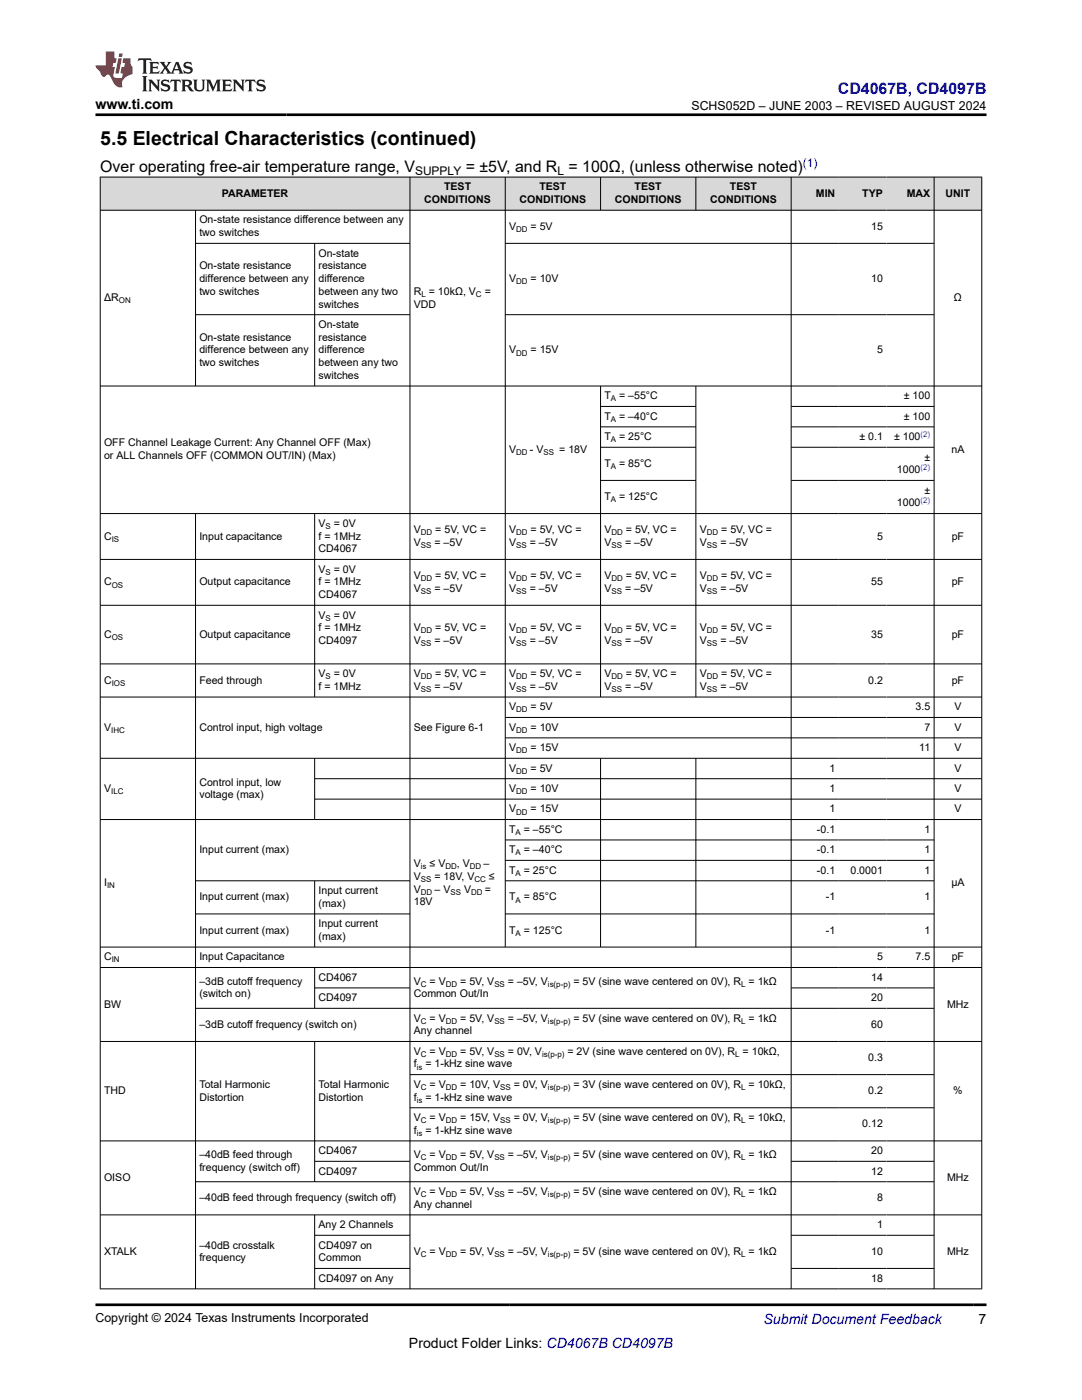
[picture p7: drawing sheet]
<svg xmlns="http://www.w3.org/2000/svg" width="216mm" height="279mm" viewBox="0 0 216 279" stroke-linecap="round" stroke-linejoin="round" font-family="sans-serif">
<defs><g id="words">
<text font-size="3.9" x="20" y="28.8">5.5 Electrical Characteristics (continued)</text>
<text font-size="3.2" fill="#00f" x="167.2" y="18.7">CD4067B, CD4097B</text>
<g font-size="3.2">
<text x="20" y="34.3">Over operating free-air temperature range, V</text>
<text x="92.9" y="34.3">= ±5V, and R = 100Ω, (unless otherwise noted)</text>
</g>
<g font-size="2.8">
<text x="19.1" y="21.8">www.ti.com</text>
<text x="81.6" y="269">Product Folder Links: CD4067B CD4097B</text>
<text x="195.3" y="264.2">7</text>
</g>
<text font-size="2.8" fill="#00f" x="152.4" y="264.2">Submit Document Feedback</text>
<g font-size="2.5">
<text x="138" y="21.9">SCHS052D – JUNE 2003 – REVISED AUGUST 2024</text>
<text x="19.1" y="263.9">Copyright © 2024 Texas Instruments Incorporated</text>
</g>
<g font-size="2.4">
<text x="82.8" y="34.9">SUPPLY</text>
<text x="111.2" y="34.9">L</text>
</g>
<text font-size="2.4" fill="#00f" x="160.2" y="33.2">(1)</text>
<g font-size="2.1">
<text x="44.3" y="39.3">PARAMETER</text>
<text x="84.7" y="40.5">CONDITIONS</text>
<text x="88.6" y="38">TEST</text>
<text x="103.7" y="40.5">CONDITIONS</text>
<text x="107.6" y="38">TEST</text>
<text x="122.7" y="40.5">CONDITIONS</text>
<text x="126.6" y="38">TEST</text>
<text x="141.7" y="40.5">CONDITIONS</text>
<text x="145.7" y="38">TEST</text>
<text x="162.8" y="39.3">MIN</text>
<text x="172.1" y="39.3">TYP</text>
<text x="180.9" y="39.3">MAX</text>
<text x="188.7" y="39.3">UNIT</text>
<text x="39.8" y="44.6">On-state resistance difference between any</text>
<text x="39.8" y="47.1">two switches</text>
<text x="101.6" y="45.9">V</text>
<text x="105.9" y="45.9">= 5V</text>
<text x="173.8" y="45.9">15</text>
<text x="39.8" y="53.8">On-state resistance</text>
<text x="63.6" y="51.2">On-state</text>
<text x="63.6" y="53.8">resistance</text>
<text x="39.8" y="56.3">difference between any</text>
<text x="39.8" y="58.8">two switches</text>
<text x="63.6" y="56.3">difference</text>
<text x="63.6" y="58.8">between any two</text>
<text x="82.6" y="58.8">R = 10kΩ, V</text>
<text x="96.7" y="58.8">=</text>
<text x="101.6" y="56.3">V</text>
<text x="105.9" y="56.3">= 10V</text>
<text x="173.8" y="56.3">10</text>
<text x="20.8" y="60.1">ΔR</text>
<text x="63.6" y="61.4">switches</text>
<text x="63.6" y="65.5">On-state</text>
<text x="82.6" y="61.4">VDD</text>
<text x="190.4" y="60.1">Ω</text>
<text x="39.8" y="68">On-state resistance</text>
<text x="39.8" y="70.5">difference between any</text>
<text x="63.6" y="68">resistance</text>
<text x="63.6" y="70.5">difference</text>
<text x="101.6" y="70.5">V</text>
<text x="105.9" y="70.5">= 15V</text>
<text x="175" y="70.5">5</text>
<text x="39.8" y="73.1">two switches</text>
<text x="63.6" y="73.1">between any two</text>
<text x="63.6" y="75.6">switches</text>
<text x="120.6" y="79.7">T</text>
<text x="120.6" y="83.8">T</text>
<text x="123.5" y="79.7">= –55°C</text>
<text x="123.5" y="83.8">= –40°C</text>
<text x="180.3" y="79.7">± 100</text>
<text x="180.3" y="83.8">± 100</text>
<text x="20.8" y="89.1">OFF Channel Leakage Current: Any Channel OFF (Max)</text>
<text x="120.6" y="87.8">T</text>
<text x="123.5" y="87.8">= 25°C</text>
<text x="171.5" y="87.8">± 0.1</text>
<text x="178.4" y="87.8">± 100</text>
<text x="20.8" y="91.6">or ALL Channels OFF (COMMON OUT/IN) (Max)</text>
<text x="101.6" y="90.4">V</text>
<text x="105.7" y="90.4">- V</text>
<text x="111.6" y="90.4">= 18V</text>
<text x="120.6" y="93.2">T</text>
<text x="123.5" y="93.2">= 85°C</text>
<text x="179" y="94.4">1000</text>
<text x="184.5" y="91.9">±</text>
<text x="189.9" y="90.4">nA</text>
<text x="120.6" y="99.8">T</text>
<text x="123.5" y="99.8">= 125°C</text>
<text x="179" y="101.1">1000</text>
<text x="184.5" y="98.5">±</text>
<text x="20.8" y="107.7">C</text>
<text x="39.8" y="107.7">Input capacitance</text>
<text x="63.6" y="105.1">V</text>
<text x="63.6" y="107.7">f = 1MHz</text>
<text x="66.6" y="105.1">= 0V</text>
<text x="82.6" y="106.4">V</text>
<text x="86.9" y="106.4">= 5V, VC =</text>
<text x="101.6" y="106.4">V</text>
<text x="105.9" y="106.4">= 5V, VC =</text>
<text x="120.6" y="106.4">V</text>
<text x="124.9" y="106.4">= 5V, VC =</text>
<text x="139.6" y="106.4">V</text>
<text x="143.9" y="106.4">= 5V, VC =</text>
<text x="175" y="107.7">5</text>
<text x="189.9" y="107.7">pF</text>
<text x="63.6" y="110.2">CD4067</text>
<text x="82.6" y="108.9">V</text>
<text x="86.7" y="108.9">= –5V</text>
<text x="101.6" y="108.9">V</text>
<text x="105.7" y="108.9">= –5V</text>
<text x="120.6" y="108.9">V</text>
<text x="124.7" y="108.9">= –5V</text>
<text x="139.6" y="108.9">V</text>
<text x="143.7" y="108.9">= –5V</text>
<text x="20.8" y="116.8">C</text>
<text x="39.8" y="116.8">Output capacitance</text>
<text x="63.6" y="114.3">V</text>
<text x="63.6" y="116.8">f = 1MHz</text>
<text x="63.6" y="119.4">CD4067</text>
<text x="66.6" y="114.3">= 0V</text>
<text x="82.6" y="115.6">V</text>
<text x="82.6" y="118.1">V</text>
<text x="86.7" y="118.1">= –5V</text>
<text x="86.9" y="115.6">= 5V, VC =</text>
<text x="101.6" y="115.6">V</text>
<text x="101.6" y="118.1">V</text>
<text x="105.7" y="118.1">= –5V</text>
<text x="105.9" y="115.6">= 5V, VC =</text>
<text x="120.6" y="115.6">V</text>
<text x="120.6" y="118.1">V</text>
<text x="124.7" y="118.1">= –5V</text>
<text x="124.9" y="115.6">= 5V, VC =</text>
<text x="139.6" y="115.6">V</text>
<text x="139.6" y="118.1">V</text>
<text x="143.7" y="118.1">= –5V</text>
<text x="143.9" y="115.6">= 5V, VC =</text>
<text x="173.8" y="116.8">55</text>
<text x="189.9" y="116.8">pF</text>
<text x="63.6" y="123.4">V</text>
<text x="63.6" y="126">f = 1MHz</text>
<text x="66.6" y="123.4">= 0V</text>
<text x="82.6" y="126">V</text>
<text x="86.9" y="126">= 5V, VC =</text>
<text x="101.6" y="126">V</text>
<text x="105.9" y="126">= 5V, VC =</text>
<text x="120.6" y="126">V</text>
<text x="124.9" y="126">= 5V, VC =</text>
<text x="139.6" y="126">V</text>
<text x="143.9" y="126">= 5V, VC =</text>
<text x="20.8" y="127.3">C</text>
<text x="39.8" y="127.3">Output capacitance</text>
<text x="63.6" y="128.5">CD4097</text>
<text x="82.6" y="128.5">V</text>
<text x="86.7" y="128.5">= –5V</text>
<text x="101.6" y="128.5">V</text>
<text x="105.7" y="128.5">= –5V</text>
<text x="120.6" y="128.5">V</text>
<text x="124.7" y="128.5">= –5V</text>
<text x="139.6" y="128.5">V</text>
<text x="143.7" y="128.5">= –5V</text>
<text x="173.8" y="127.3">35</text>
<text x="189.9" y="127.3">pF</text>
<text x="20.8" y="136.4">C</text>
<text x="39.8" y="136.4">Feed through</text>
<text x="63.6" y="135.1">V</text>
<text x="63.6" y="137.7">f = 1MHz</text>
<text x="66.6" y="135.1">= 0V</text>
<text x="82.6" y="135.1">V</text>
<text x="82.6" y="137.7">V</text>
<text x="86.7" y="137.7">= –5V</text>
<text x="86.9" y="135.1">= 5V, VC =</text>
<text x="101.6" y="135.1">V</text>
<text x="101.6" y="137.7">V</text>
<text x="105.7" y="137.7">= –5V</text>
<text x="105.9" y="135.1">= 5V, VC =</text>
<text x="120.6" y="135.1">V</text>
<text x="120.6" y="137.7">V</text>
<text x="124.7" y="137.7">= –5V</text>
<text x="124.9" y="135.1">= 5V, VC =</text>
<text x="139.6" y="135.1">V</text>
<text x="139.6" y="137.7">V</text>
<text x="143.7" y="137.7">= –5V</text>
<text x="143.9" y="135.1">= 5V, VC =</text>
<text x="173.2" y="136.4">0.2</text>
<text x="189.9" y="136.4">pF</text>
<text x="101.6" y="141.8">V</text>
<text x="105.9" y="141.8">= 5V</text>
<text x="182.7" y="141.8">3.5</text>
<text x="190.4" y="141.8">V</text>
<text x="20.8" y="145.8">V</text>
<text x="39.8" y="145.8">Control input, high voltage</text>
<text x="82.6" y="145.8">See Figure 6-1</text>
<text x="101.6" y="145.8">V</text>
<text x="101.6" y="149.9">V</text>
<text x="105.9" y="145.8">= 10V</text>
<text x="105.9" y="149.9">= 15V</text>
<text x="183.4" y="149.9">11</text>
<text x="184.4" y="145.8">7</text>
<text x="190.4" y="145.8">V</text>
<text x="190.4" y="149.9">V</text>
<text x="101.6" y="154">V</text>
<text x="105.9" y="154">= 5V</text>
<text x="165.5" y="154">1</text>
<text x="190.4" y="154">V</text>
<text x="20.8" y="158.1">V</text>
<text x="39.8" y="156.8">Control input, low</text>
<text x="39.8" y="159.3">voltage (max)</text>
<text x="101.6" y="158.1">V</text>
<text x="105.9" y="158.1">= 10V</text>
<text x="165.5" y="158.1">1</text>
<text x="190.4" y="158.1">V</text>
<text x="101.6" y="162.1">V</text>
<text x="101.6" y="166.2">T</text>
<text x="104.5" y="166.2">= –55°C</text>
<text x="105.9" y="162.1">= 15V</text>
<text x="163" y="166.2">-0.1</text>
<text x="165.5" y="162.1">1</text>
<text x="184.4" y="166.2">1</text>
<text x="190.4" y="162.1">V</text>
<text x="39.8" y="170.3">Input current (max)</text>
<text x="82.6" y="173.1">V</text>
<text x="85.7" y="173.1">≤ V</text>
<text x="91.2" y="173.1">, V</text>
<text x="96.5" y="173.1">–</text>
<text x="101.6" y="170.3">T</text>
<text x="104.5" y="170.3">= –40°C</text>
<text x="163" y="170.3">-0.1</text>
<text x="184.4" y="170.3">1</text>
<text x="20.8" y="176.9">I</text>
<text x="39.8" y="179.7">Input current (max)</text>
<text x="63.6" y="178.4">Input current</text>
<text x="82.6" y="175.6">V</text>
<text x="82.6" y="178.2">V</text>
<text x="86.7" y="175.6">= 18V, V</text>
<text x="86.7" y="178.2">– V</text>
<text x="92.6" y="178.2">V</text>
<text x="96.7" y="178.2">=</text>
<text x="97.6" y="175.6">≤</text>
<text x="101.6" y="174.4">T</text>
<text x="101.6" y="179.7">T</text>
<text x="104.5" y="174.4">= 25°C</text>
<text x="104.5" y="179.7">= 85°C</text>
<text x="163" y="174.4">-0.1</text>
<text x="164.8" y="179.7">-1</text>
<text x="169.7" y="174.4">0.0001</text>
<text x="184.4" y="174.4">1</text>
<text x="184.4" y="179.7">1</text>
<text x="189.8" y="176.9">µA</text>
<text x="63.6" y="181">(max)</text>
<text x="63.6" y="185">Input current</text>
<text x="82.6" y="180.7">18V</text>
<text x="20.8" y="191.7">C</text>
<text x="39.8" y="186.3">Input current (max)</text>
<text x="39.8" y="191.7">Input Capacitance</text>
<text x="63.6" y="187.6">(max)</text>
<text x="101.6" y="186.3">T</text>
<text x="104.5" y="186.3">= 125°C</text>
<text x="164.8" y="186.3">-1</text>
<text x="175" y="191.7">5</text>
<text x="182.7" y="191.7">7.5</text>
<text x="184.4" y="186.3">1</text>
<text x="189.9" y="191.7">pF</text>
<text x="39.8" y="196.5">–3dB cutoff frequency</text>
<text x="63.6" y="195.7">CD4067</text>
<text x="82.6" y="196.5">V</text>
<text x="85.7" y="196.5">= V</text>
<text x="91.8" y="196.5">= 5V, V</text>
<text x="101.3" y="196.5">= –5V, V</text>
<text x="114.4" y="196.5">= 5V (sine wave centered on 0V), R = 1kΩ</text>
<text x="173.8" y="195.7">14</text>
<text x="20.8" y="201.1">BW</text>
<text x="39.8" y="199">(switch on)</text>
<text x="63.6" y="199.8">CD4097</text>
<text x="82.6" y="203.9">V</text>
<text x="82.6" y="199">Common Out/In</text>
<text x="85.7" y="203.9">= V</text>
<text x="91.8" y="203.9">= 5V, V</text>
<text x="101.3" y="203.9">= –5V, V</text>
<text x="114.4" y="203.9">= 5V (sine wave centered on 0V), R = 1kΩ</text>
<text x="173.8" y="199.8">20</text>
<text x="189" y="201.1">MHz</text>
<text x="39.8" y="205.2">–3dB cutoff frequency (switch on)</text>
<text x="82.6" y="206.4">Any channel</text>
<text x="173.8" y="205.2">60</text>
<text x="82.6" y="210.5">V</text>
<text x="82.6" y="213">f</text>
<text x="84.9" y="213">= 1-kHz sine wave</text>
<text x="85.7" y="210.5">= V</text>
<text x="91.8" y="210.5">= 5V, V</text>
<text x="101.3" y="210.5">= 0V, V</text>
<text x="113.2" y="210.5">= 2V (sine wave centered on 0V), R = 10kΩ,</text>
<text x="173.2" y="211.8">0.3</text>
<text x="20.8" y="218.4">THD</text>
<text x="39.8" y="217.1">Total Harmonic</text>
<text x="39.8" y="219.6">Distortion</text>
<text x="63.6" y="217.1">Total Harmonic</text>
<text x="63.6" y="219.6">Distortion</text>
<text x="82.6" y="217.1">V</text>
<text x="82.6" y="219.6">f</text>
<text x="84.9" y="219.6">= 1-kHz sine wave</text>
<text x="85.7" y="217.1">= V</text>
<text x="91.8" y="217.1">= 10V, V</text>
<text x="102.5" y="217.1">= 0V, V</text>
<text x="114.4" y="217.1">= 3V (sine wave centered on 0V), R = 10kΩ,</text>
<text x="173.2" y="218.4">0.2</text>
<text x="190.2" y="218.4">%</text>
<text x="82.6" y="223.7">V</text>
<text x="82.6" y="226.3">f</text>
<text x="84.9" y="226.3">= 1-kHz sine wave</text>
<text x="85.7" y="223.7">= V</text>
<text x="91.8" y="223.7">= 15V, V</text>
<text x="102.5" y="223.7">= 0V, V</text>
<text x="114.4" y="223.7">= 5V (sine wave centered on 0V), R = 10kΩ,</text>
<text x="172.1" y="225">0.12</text>
<text x="39.8" y="231.1">–40dB feed through</text>
<text x="39.8" y="233.6">frequency (switch off)</text>
<text x="63.6" y="230.3">CD4067</text>
<text x="82.6" y="231.1">V</text>
<text x="82.6" y="233.6">Common Out/In</text>
<text x="85.7" y="231.1">= V</text>
<text x="91.8" y="231.1">= 5V, V</text>
<text x="101.3" y="231.1">= –5V, V</text>
<text x="114.4" y="231.1">= 5V (sine wave centered on 0V), R = 1kΩ</text>
<text x="173.8" y="230.3">20</text>
<text x="20.8" y="235.7">OISO</text>
<text x="39.8" y="239.8">–40dB feed through frequency (switch off)</text>
<text x="63.6" y="234.4">CD4097</text>
<text x="82.6" y="238.5">V</text>
<text x="85.7" y="238.5">= V</text>
<text x="91.8" y="238.5">= 5V, V</text>
<text x="101.3" y="238.5">= –5V, V</text>
<text x="114.4" y="238.5">= 5V (sine wave centered on 0V), R = 1kΩ</text>
<text x="173.8" y="234.4">12</text>
<text x="175" y="239.8">8</text>
<text x="189" y="235.7">MHz</text>
<text x="63.6" y="245.1">Any 2 Channels</text>
<text x="82.6" y="241">Any channel</text>
<text x="175" y="245.1">1</text>
<text x="20.8" y="250.4">XTALK</text>
<text x="39.8" y="249.2">–40dB crosstalk</text>
<text x="39.8" y="251.7">frequency</text>
<text x="63.6" y="249.2">CD4097 on</text>
<text x="63.6" y="251.7">Common</text>
<text x="82.6" y="250.4">V</text>
<text x="85.7" y="250.4">= V</text>
<text x="91.8" y="250.4">= 5V, V</text>
<text x="101.3" y="250.4">= –5V, V</text>
<text x="114.4" y="250.4">= 5V (sine wave centered on 0V), R = 1kΩ</text>
<text x="173.8" y="250.4">10</text>
<text x="189" y="250.4">MHz</text>
<text x="63.6" y="255.8">CD4097 on Any</text>
<text x="173.8" y="255.8">18</text>
</g>
<g font-size="1.6">
<text x="103" y="46.3">DD</text>
<text x="84.1" y="59.3">L</text>
<text x="95" y="59.3">C</text>
<text x="103" y="56.7">DD</text>
<text x="23.7" y="60.5">ON</text>
<text x="103" y="71">DD</text>
<text x="121.9" y="80.1">A</text>
<text x="121.9" y="84.2">A</text>
<text x="121.9" y="88.3">A</text>
<text x="103" y="90.8">DD</text>
<text x="108.4" y="90.8">SS</text>
<text x="121.9" y="93.6">A</text>
<text x="121.9" y="100.2">A</text>
<text x="65" y="105.6">S</text>
<text x="84" y="106.8">DD</text>
<text x="103" y="106.8">DD</text>
<text x="122" y="106.8">DD</text>
<text x="141" y="106.8">DD</text>
<text x="22.3" y="108.1">IS</text>
<text x="84" y="109.4">SS</text>
<text x="103" y="109.4">SS</text>
<text x="122" y="109.4">SS</text>
<text x="141" y="109.4">SS</text>
<text x="22.3" y="117.3">OS</text>
<text x="65" y="114.7">S</text>
<text x="84" y="116">DD</text>
<text x="84" y="118.5">SS</text>
<text x="103" y="116">DD</text>
<text x="103" y="118.5">SS</text>
<text x="122" y="116">DD</text>
<text x="122" y="118.5">SS</text>
<text x="141" y="116">DD</text>
<text x="141" y="118.5">SS</text>
<text x="65" y="123.9">S</text>
<text x="22.3" y="127.7">OS</text>
<text x="84" y="126.4">DD</text>
<text x="84" y="129">SS</text>
<text x="103" y="126.4">DD</text>
<text x="103" y="129">SS</text>
<text x="122" y="126.4">DD</text>
<text x="122" y="129">SS</text>
<text x="141" y="126.4">DD</text>
<text x="141" y="129">SS</text>
<text x="22.3" y="136.8">IOS</text>
<text x="65" y="135.6">S</text>
<text x="84" y="135.6">DD</text>
<text x="103" y="135.6">DD</text>
<text x="122" y="135.6">DD</text>
<text x="141" y="135.6">DD</text>
<text x="84" y="138.1">SS</text>
<text x="103" y="138.1">SS</text>
<text x="103" y="142.2">DD</text>
<text x="122" y="138.1">SS</text>
<text x="141" y="138.1">SS</text>
<text x="22.2" y="146.3">IHC</text>
<text x="103" y="146.3">DD</text>
<text x="103" y="154.4">DD</text>
<text x="103" y="150.3">DD</text>
<text x="22.2" y="158.5">ILC</text>
<text x="103" y="158.5">DD</text>
<text x="102.9" y="166.6">A</text>
<text x="103" y="162.6">DD</text>
<text x="84" y="173.5">is</text>
<text x="88.9" y="173.5">DD</text>
<text x="93.8" y="173.5">DD</text>
<text x="102.9" y="170.7">A</text>
<text x="21.4" y="177.3">IN</text>
<text x="84" y="176">SS</text>
<text x="84" y="178.6">DD</text>
<text x="89.9" y="178.6">SS</text>
<text x="94" y="178.6">DD</text>
<text x="94.7" y="176">CC</text>
<text x="102.9" y="174.8">A</text>
<text x="102.9" y="180.1">A</text>
<text x="102.9" y="186.7">A</text>
<text x="22.3" y="192.1">IN</text>
<text x="84" y="196.9">C</text>
<text x="89" y="196.9">DD</text>
<text x="98.6" y="196.9">SS</text>
<text x="109.3" y="196.9">is(p-p)</text>
<text x="147.9" y="196.9">L</text>
<text x="84" y="204.3">C</text>
<text x="89" y="204.3">DD</text>
<text x="98.6" y="204.3">SS</text>
<text x="109.3" y="204.3">is(p-p)</text>
<text x="147.9" y="204.3">L</text>
<text x="83.2" y="213.5">is</text>
<text x="84" y="210.9">C</text>
<text x="89" y="210.9">DD</text>
<text x="98.6" y="210.9">SS</text>
<text x="108.2" y="210.9">is(p-p)</text>
<text x="146.7" y="210.9">L</text>
<text x="83.2" y="220.1">is</text>
<text x="84" y="217.5">C</text>
<text x="89" y="217.5">DD</text>
<text x="99.8" y="217.5">SS</text>
<text x="109.3" y="217.5">is(p-p)</text>
<text x="147.9" y="217.5">L</text>
<text x="83.2" y="226.7">is</text>
<text x="84" y="224.1">C</text>
<text x="89" y="224.1">DD</text>
<text x="99.8" y="224.1">SS</text>
<text x="109.3" y="224.1">is(p-p)</text>
<text x="147.9" y="224.1">L</text>
<text x="84" y="231.5">C</text>
<text x="89" y="231.5">DD</text>
<text x="98.6" y="231.5">SS</text>
<text x="109.3" y="231.5">is(p-p)</text>
<text x="147.9" y="231.5">L</text>
<text x="84" y="238.9">C</text>
<text x="89" y="238.9">DD</text>
<text x="98.6" y="238.9">SS</text>
<text x="109.3" y="238.9">is(p-p)</text>
<text x="147.9" y="238.9">L</text>
<text x="84" y="250.9">C</text>
<text x="89" y="250.9">DD</text>
<text x="98.6" y="250.9">SS</text>
<text x="109.3" y="250.9">is(p-p)</text>
<text x="147.9" y="250.9">L</text>
</g>
<g font-size="1.6" fill="#00f">
<text x="183.7" y="87.1">(2)</text>
<text x="183.7" y="93.7">(2)</text>
<text x="183.7" y="100.4">(2)</text>
</g>
</g></defs>
<g fill="#d8d8d8">
<path d="M20 35.3h175.9v6.7h-175.9z" fill-rule="evenodd"/>
<path d="M20.1 35.4h61.6v6.5h-61.6z" fill-rule="evenodd"/>
<path d="M81.9 35.4h18.9v6.5h-18.9z" fill-rule="evenodd"/>
<path d="M100.9 35.4h18.9v6.5h-18.9z" fill-rule="evenodd"/>
<path d="M119.9 35.4h18.9v6.5h-18.9z" fill-rule="evenodd"/>
<path d="M138.9 35.4h18.9v6.5h-18.9z" fill-rule="evenodd"/>
<path d="M157.9 35.4h9.5v6.5h-9.5z" fill-rule="evenodd"/>
<path d="M167.4 35.4h9.5v6.5h-9.5z" fill-rule="evenodd"/>
<path d="M176.9 35.4h9.4v6.5h-9.4z" fill-rule="evenodd"/>
<path d="M186.5 35.4h9.3v6.5h-9.3z" fill-rule="evenodd"/>
</g>
<g fill="none" stroke="#000" stroke-width=".2">
<path d="M19.9 35.3h176.1M20 35.3v222M81.8 35.3v222M100.8 35.3v153.8M119.8 35.3v6.7M138.9 35.3v6.7M157.9 35.3v222M186.4 35.3v222M195.9 35.3v222M19.9 42h176.1M39 42v35.1M39 48.6h42.9"/>
<path d="M62.8 48.6v28.5M100.8 48.6h85.7M19.9 77h176.1M39 62.8h42.9M100.8 62.8h85.7M119.8 77v62.2M138.9 77v62.2M119.8 81.1h19.1M119.8 85.2h19.1M119.8 89.3h19.1M119.8 95.9h19.1M157.9 81.1h28.6"/>
<path d="M157.9 85.2h28.6M157.9 89.3h28.6M157.9 95.9h28.6M19.9 102.5h176.1M19.9 111.6h176.1M39 102.5v154.8M62.8 102.5v36.7M19.9 120.8h176.1M19.9 132.5h176.1M19.9 139.1h176.1M62.8 151.3v12.3M62.8 155.4h133.2"/>
<path d="M62.8 159.5h133.2M100.8 143.2h95.2M100.8 147.3h95.2M119.8 151.3v37.8M138.9 151.3v37.8M196 151.3h-176.1M19.9 163.6h176.1M39 175.8h42.9M62.8 175.8v13.3M100.8 175.8h85.7M100.8 167.6h85.7M100.8 171.7h85.7"/>
<path d="M19.9 189h176.1M19.9 193.1h176.1M39 182.4h42.9M62.8 193.1v8.2M62.8 197.2h19.1M100.8 182.4h85.7M157.9 197.2h28.6M19.9 207.8h176.1M62.8 207.8v28.1M81.8 214.5h104.7M186.5 201.2h-147.5M19.9 227.7h176.1"/>
<path d="M62.8 231.8h19.1M81.8 221.1h104.7M157.9 231.8h28.6M186.5 235.8h-147.5M19.9 242.5h176.1M19.9 257.2h176.1M62.8 242.5v14.8M62.8 246.5h19.1M62.8 253.1h19.1M157.9 246.5h28.6M157.9 253.1h28.6"/>
</g>
<path d="M27.7 11.6l-.2 .6 .5-.2h.6v.1v2.2l-.2 .4h1l-.2-.4v-2.2v-.1h.5l.5 .2-.1-.6zM29.8 12.4l.2 .3v1.6l-.2 .4h1.9l.1-.6a1.08 1.08 0 0 1-1.3 .2v-.7h.6l.4 .2v-.7l-.4 .2h-.6v-.5l.2-.2a1 1 0 0 1 1 .3l-.1-.5zM31.8 12.4l1 1.1-1 1.2h.9l-.2-.2 .4-.8 .5 .8-.2 .2h1.6l-.2-.2 .1-.5h1l.1 .5-.1 .2h.9l-.2-.4-.8-1.9h-.5l-1 2.1-.8-1.1 .9-1h-.8l.2 .2-.5 .6-.3-.6 .1-.2zM35.2 12.8l.4 1h-.8zM36.8 12.5a.65 .65 0 0 0-.2 .7 .65 .65 0 0 0 .6 .5l.7 .1 .1 .3a.79 .79 0 0 1-.7 .4 .79 .79 0 0 1-.7-.5l.1 .7 .2-.1a.93 .93 0 0 0 1.1 0 .93 .93 0 0 0 .4-.9 1.46 1.46 0 0 0-1.2-.6l-.1-.3a1.09 1.09 0 0 1 1.2 .2l-.2-.6-.1 .1-.6-.2zM28.4 15.2l.2 .4v2.2l-.2 .4h1l-.2-.4v-2.2l.2-.4zM29.6 15.9l.2 .4v1.5l-.2 .4h.8l-.3-.4v-1.3l1.7 1.8v-2l.2-.4h-.8l.2 .2 .1 1.1-1.2-1.3zM32.3 16a.65 .65 0 0 0-.2 .8 .65 .65 0 0 0 .7 .4l.6 .2 .1 .2a.79 .79 0 0 1-.7 .4 .79 .79 0 0 1-.7-.5l.1 .7 .2-.1a.93 .93 0 0 0 1.1 .1 .93 .93 0 0 0 .4-1 1.46 1.46 0 0 0-1.2-.5l-.1-.4a1.09 1.09 0 0 1 1.2 .2l-.2-.6-.1 .1-.6-.1zM34.1 15.9l-.1 .6a.63 .63 0 0 1 .7-.3l.1 1.6-.3 .4h1l-.2-.4v-1.6a.66 .66 0 0 1 .8 .3l-.1-.6zM36.2 15.9l.2 .4v1.5l-.2 .4h.9l-.2-.2v-.7h.5l.1 .2a.79 .79 0 0 0 1.2 .6l-1-.9a.61 .61 0 0 0 .6-.6 .61 .61 0 0 0-.5-.7zM36.9 16.2h.2a.47 .47 0 0 1 .5 .1 .47 .47 0 0 1 .1 .5l-.2 .1-.6 .1zM38.5 15.9l.2 .2a2.27 2.27 0 0 0 .4 2 1.04 1.04 0 0 0 1.7-.7v-1.3l.2-.2h-.8l.2 .4v1.1a.6 .6 0 0 1-.6 .6 .6 .6 0 0 1-.6-.6v-1.1l.3-.4zM41.1 15.9l.2 .4v1.5l-.2 .4h.7l-.2-.4v-1.4l.9 1.9 .8-1.9v1.4l-.2 .4h1l-.3-.4v-1.5l.3-.4h-.8l-.7 1.5-.7-1.5zM44.3 15.9l.2 .4v1.5l-.2 .4h1.9l.1-.6a1.09 1.09 0 0 1-1.3 .2v-.7h.6l.4 .2v-.6l-.4 .2h-.6v-.6l.2-.1a1.01 1.01 0 0 1 1 .3l-.1-.6zM46.4 15.9l.3 .4v1.5l-.3 .4h.8l-.2-.4v-1.3l1.6 1.8v-2l.2-.4h-.7l.2 .2v1.1l-1.2-1.3zM49 15.9l-.1 .6a.63 .63 0 0 1 .8-.3v1.6l-.3 .4h1l-.2-.4v-1.6a.66 .66 0 0 1 .8 .3l-.1-.6zM51.4 16a.65 .65 0 0 0-.2 .8 .65 .65 0 0 0 .6 .4l.6 .2 .2 .2a.79 .79 0 0 1-.8 .4 .79 .79 0 0 1-.6-.5l.1 .7 .2-.1a.93 .93 0 0 0 1 .1 .93 .93 0 0 0 .5-1 1.46 1.46 0 0 0-1.3-.5l-.1-.4a1.09 1.09 0 0 1 1.3 .2l-.2-.6-.2 .1-.5-.1z" fill="#231f20"/>
<path d="M21.1 10.3v2.7h-2v.4l.9 1a.95 .95 0 0 0 .9 .9 .59 .59 0 0 1 .6-.4 .59 .59 0 0 1 .5 .3l.4 .8a1.59 1.59 0 0 0 2.1 1.4 1.61 1.61 0 0 1 1-2.3l1-.3-.1-1.5a1.59 1.59 0 0 1-.4-1.7h-1.4l-.2 .9h.5l-.1 .9h-.5l-.2 .9v.3l.4 .1-.2 .9h-.6a.73 .73 0 0 1-1.1-.7l.3-1.5h-.5l.2-.9h.5l.2-.9h-.5v-1.3zM23.6 11.6l-.6 3.1h.7l.6-3.1zM23.8 10.7l-.1 .6h.7l.1-.6z" fill="#ed1c24"/>
<path d="M19.1 22.9h177.8M19.1 260.4h177.8" fill="none" stroke="#000" stroke-width=".53"/>
<use href="#words"/>
</svg>
